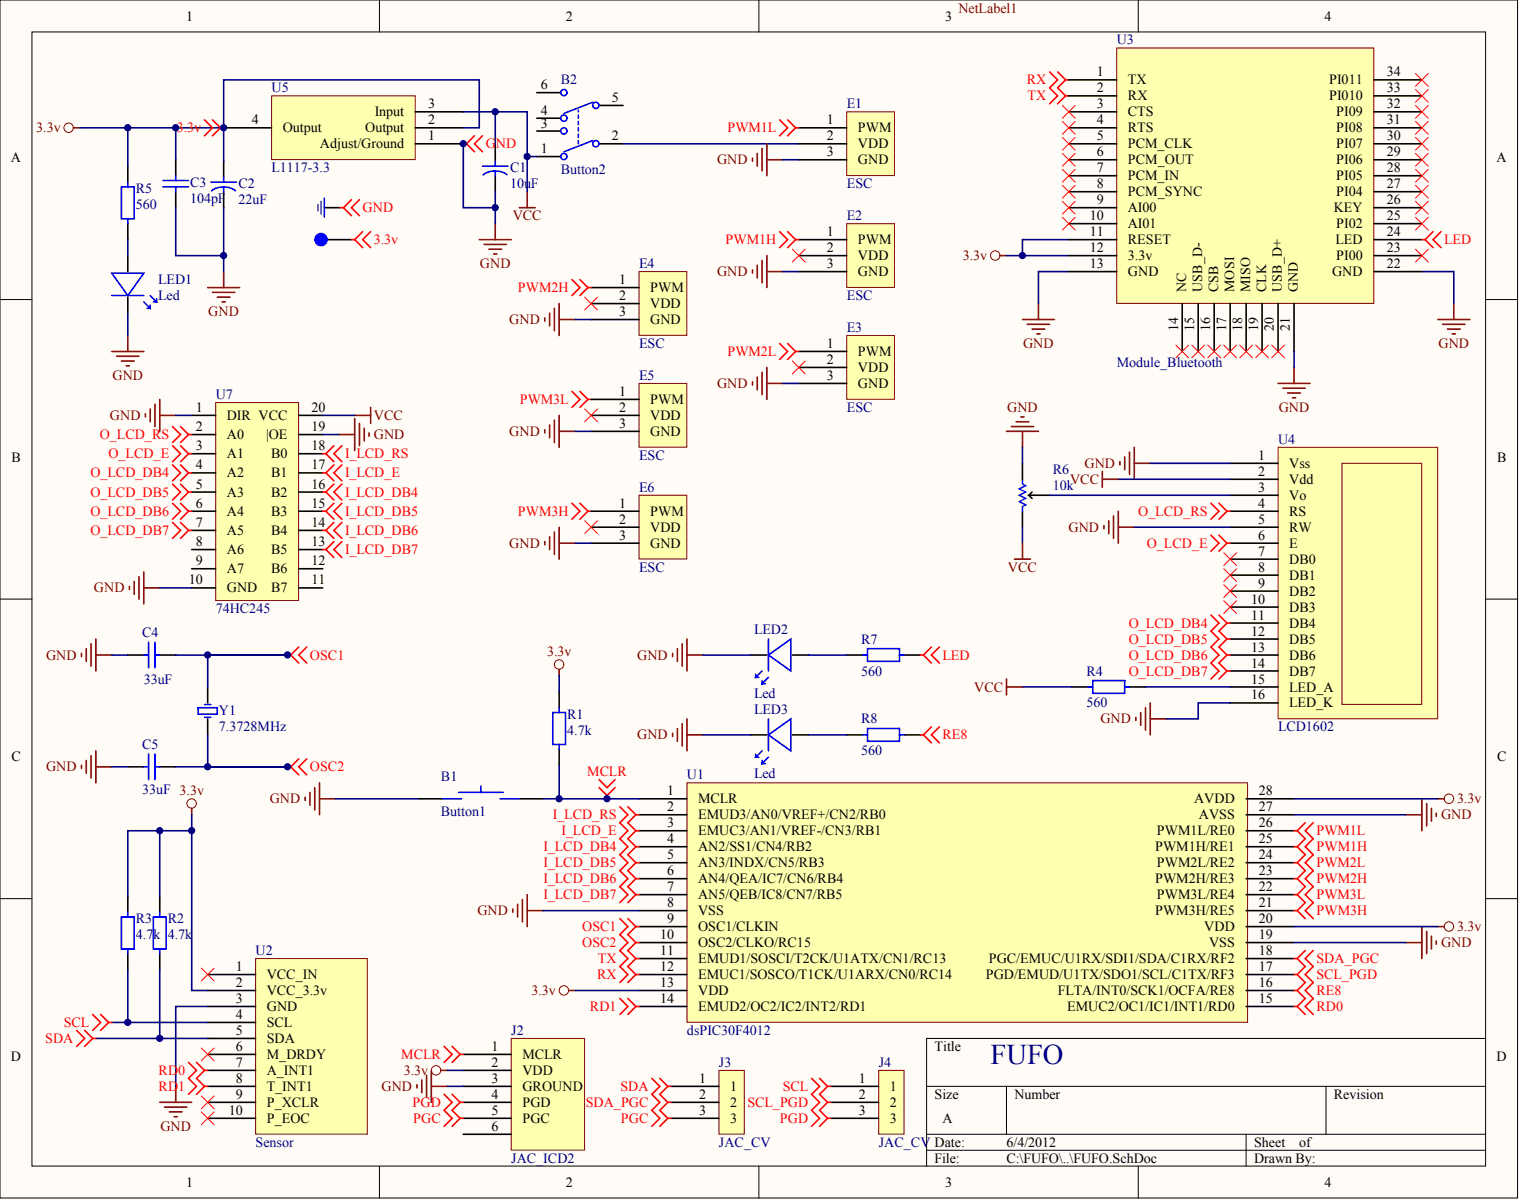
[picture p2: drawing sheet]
<svg xmlns="http://www.w3.org/2000/svg" width="804mm" height="635mm" viewBox="0 0 804 635" stroke-linecap="round" stroke-linejoin="round" font-family="sans-serif">
<defs><g id="words">
<text font-size="15.1" fill="#000080" x="524" y="563">FUFO</text>
<g font-size="7.4">
<text x="99" y="11">1</text>
<text x="299" y="11">2</text>
<text x="500" y="11">3</text>
<text x="701" y="11">4</text>
<text x="580" y="40">1</text>
<text x="733" y="40">34</text>
<text x="286" y="47">6</text>
<text x="597" y="45">TX</text>
<text x="703" y="45">PI011</text>
<text x="324" y="54">5</text>
<text x="580" y="49">2</text>
<text x="597" y="53">RX</text>
<text x="703" y="53">PI010</text>
<text x="733" y="49">33</text>
<text x="226" y="57">3</text>
<text x="580" y="57">3</text>
<text x="733" y="57">32</text>
<text x="133" y="66">4</text>
<text x="198" y="62">Input</text>
<text x="226" y="66">2</text>
<text x="286" y="61">4</text>
<text x="437" y="66">1</text>
<text x="580" y="66">4</text>
<text x="597" y="62">CTS</text>
<text x="707" y="62">PI09</text>
<text x="733" y="66">31</text>
<text x="150" y="70">Output</text>
<text x="193" y="70">Output</text>
<text x="286" y="67">3</text>
<text x="454" y="70">PWM</text>
<text x="597" y="70">RTS</text>
<text x="707" y="70">PI08</text>
<text x="226" y="74">1</text>
<text x="324" y="74">2</text>
<text x="437" y="74">2</text>
<text x="580" y="74">5</text>
<text x="733" y="74">30</text>
<text x="169" y="78">Adjust/Ground</text>
<text x="286" y="81">1</text>
<text x="437" y="83">3</text>
<text x="454" y="78">VDD</text>
<text x="580" y="83">6</text>
<text x="597" y="78">PCM_CLK</text>
<text x="707" y="78">PI07</text>
<text x="733" y="83">29</text>
<text x="6" y="86">A</text>
<text x="454" y="87">GND</text>
<text x="597" y="87">PCM_OUT</text>
<text x="707" y="87">PI06</text>
<text x="792" y="86">A</text>
<text x="580" y="91">7</text>
<text x="597" y="95">PCM_IN</text>
<text x="707" y="95">PI05</text>
<text x="733" y="91">28</text>
<text x="580" y="100">8</text>
<text x="733" y="100">27</text>
<text x="580" y="108">9</text>
<text x="597" y="104">PCM_SYNC</text>
<text x="707" y="104">PI04</text>
<text x="733" y="108">26</text>
<text x="597" y="112">AI00</text>
<text x="706" y="112">KEY</text>
<text x="576" y="116">10</text>
<text x="733" y="116">25</text>
<text x="437" y="125">1</text>
<text x="576" y="125">11</text>
<text x="597" y="121">AI01</text>
<text x="707" y="121">PI02</text>
<text x="733" y="125">24</text>
<text x="454" y="129">PWM</text>
<text x="597" y="129">RESET</text>
<text x="706" y="129">LED</text>
<text x="437" y="133">2</text>
<text x="454" y="138">VDD</text>
<text x="576" y="133">12</text>
<text x="597" y="138">3.3v</text>
<text x="707" y="138">PI00</text>
<text x="733" y="133">23</text>
<text x="437" y="142">3</text>
<text x="576" y="142">13</text>
<text x="733" y="142">22</text>
<text x="454" y="146">GND</text>
<text x="597" y="146">GND</text>
<text x="705" y="146">GND</text>
<text x="328" y="150">1</text>
<text x="344" y="154">PWM</text>
<text x="328" y="159">2</text>
<text x="328" y="167">3</text>
<text x="344" y="163">VDD</text>
<text x="344" y="171">GND</text>
<text x="437" y="184">1</text>
<text x="454" y="188">PWM</text>
<text x="437" y="192">2</text>
<text x="454" y="197">VDD</text>
<text x="437" y="201">3</text>
<text x="328" y="209">1</text>
<text x="454" y="205">GND</text>
<text x="344" y="214">PWM</text>
<text x="104" y="218">1</text>
<text x="165" y="218">20</text>
<text x="328" y="218">2</text>
<text x="104" y="228">2</text>
<text x="120" y="222">DIR VCC</text>
<text x="165" y="228">19</text>
<text x="328" y="226">3</text>
<text x="344" y="222">VDD</text>
<text x="120" y="232">A0</text>
<text x="141" y="232">|OE</text>
<text x="344" y="230">GND</text>
<text x="104" y="238">3</text>
<text x="165" y="238">18</text>
<text x="6" y="244">B</text>
<text x="120" y="242">A1</text>
<text x="143" y="242">B0</text>
<text x="666" y="243">1</text>
<text x="792" y="244">B</text>
<text x="104" y="248">4</text>
<text x="165" y="248">17</text>
<text x="666" y="252">2</text>
<text x="682" y="247">Vss</text>
<text x="120" y="252">A2</text>
<text x="143" y="252">B1</text>
<text x="682" y="256">Vdd</text>
<text x="104" y="258">5</text>
<text x="120" y="263">A3</text>
<text x="143" y="263">B2</text>
<text x="165" y="258">16</text>
<text x="666" y="260">3</text>
<text x="104" y="268">6</text>
<text x="165" y="268">15</text>
<text x="328" y="268">1</text>
<text x="666" y="268">4</text>
<text x="682" y="264">Vo</text>
<text x="120" y="273">A4</text>
<text x="143" y="273">B3</text>
<text x="344" y="273">PWM</text>
<text x="682" y="273">RS</text>
<text x="104" y="279">7</text>
<text x="165" y="279">14</text>
<text x="328" y="277">2</text>
<text x="344" y="281">VDD</text>
<text x="666" y="277">5</text>
<text x="682" y="281">RW</text>
<text x="120" y="283">A5</text>
<text x="143" y="283">B4</text>
<text x="328" y="285">3</text>
<text x="666" y="285">6</text>
<text x="104" y="289">8</text>
<text x="120" y="293">A6</text>
<text x="143" y="293">B5</text>
<text x="165" y="289">13</text>
<text x="344" y="290">GND</text>
<text x="666" y="294">7</text>
<text x="682" y="290">E</text>
<text x="104" y="299">9</text>
<text x="165" y="299">12</text>
<text x="682" y="298">DB0</text>
<text x="120" y="303">A7</text>
<text x="143" y="303">B6</text>
<text x="666" y="302">8</text>
<text x="100" y="309">10</text>
<text x="165" y="309">11</text>
<text x="666" y="311">9</text>
<text x="682" y="306">DB1</text>
<text x="120" y="313">GND</text>
<text x="143" y="313">B7</text>
<text x="682" y="315">DB2</text>
<text x="662" y="319">10</text>
<text x="682" y="323">DB3</text>
<text x="662" y="328">11</text>
<text x="682" y="332">DB4</text>
<text x="662" y="336">12</text>
<text x="682" y="340">DB5</text>
<text x="662" y="344">13</text>
<text x="662" y="353">14</text>
<text x="682" y="349">DB6</text>
<text x="682" y="357">DB7</text>
<text x="662" y="361">15</text>
<text x="682" y="366">LED_A</text>
<text x="662" y="370">16</text>
<text x="682" y="374">LED_K</text>
<text x="6" y="403">C</text>
<text x="792" y="403">C</text>
<text x="353" y="421">1</text>
<text x="369" y="425">MCLR</text>
<text x="632" y="425">AVDD</text>
<text x="666" y="421">28</text>
<text x="353" y="429">2</text>
<text x="666" y="429">27</text>
<text x="353" y="437">3</text>
<text x="369" y="433">EMUD3/AN0/VREF+/CN2/RB0</text>
<text x="634" y="433">AVSS</text>
<text x="666" y="437">26</text>
<text x="369" y="442">EMUC3/AN1/VREF-/CN3/RB1</text>
<text x="612" y="442">PWM1L/RE0</text>
<text x="353" y="446">4</text>
<text x="666" y="446">25</text>
<text x="353" y="454">5</text>
<text x="369" y="450">AN2/SS1/CN4/RB2</text>
<text x="611" y="450">PWM1H/RE1</text>
<text x="666" y="454">24</text>
<text x="369" y="459">AN3/INDX/CN5/RB3</text>
<text x="612" y="459">PWM2L/RE2</text>
<text x="353" y="463">6</text>
<text x="369" y="467">AN4/QEA/IC7/CN6/RB4</text>
<text x="611" y="467">PWM2H/RE3</text>
<text x="666" y="463">23</text>
<text x="353" y="471">7</text>
<text x="666" y="471">22</text>
<text x="353" y="480">8</text>
<text x="369" y="475">AN5/QEB/IC8/CN7/RB5</text>
<text x="612" y="475">PWM3L/RE4</text>
<text x="666" y="480">21</text>
<text x="369" y="484">VSS</text>
<text x="611" y="484">PWM3H/RE5</text>
<text x="353" y="488">9</text>
<text x="666" y="488">20</text>
<text x="349" y="497">10</text>
<text x="369" y="492">OSC1/CLKIN</text>
<text x="637" y="492">VDD</text>
<text x="666" y="497">19</text>
<text x="369" y="501">OSC2/CLKO/RC15</text>
<text x="640" y="501">VSS</text>
<text x="349" y="505">11</text>
<text x="369" y="509">EMUD1/SOSCI/T2CK/U1ATX/CN1/RC13</text>
<text x="523" y="509">PGC/EMUC/U1RX/SDI1/SDA/C1RX/RF2</text>
<text x="666" y="505">18</text>
<text x="125" y="513">1</text>
<text x="349" y="513">12</text>
<text x="666" y="513">17</text>
<text x="125" y="522">2</text>
<text x="141" y="518">VCC_IN</text>
<text x="349" y="522">13</text>
<text x="369" y="518">EMUC1/SOSCO/T1CK/U1ARX/CN0/RC14</text>
<text x="521" y="518">PGD/EMUD/U1TX/SDO1/SCL/C1TX/RF3</text>
<text x="666" y="522">16</text>
<text x="141" y="526">VCC_3.3v</text>
<text x="369" y="526">VDD</text>
<text x="560" y="526">FLTA/INT0/SCK1/OCFA/RE8</text>
<text x="125" y="530">3</text>
<text x="349" y="530">14</text>
<text x="666" y="530">15</text>
<text x="125" y="539">4</text>
<text x="141" y="535">GND</text>
<text x="369" y="535">EMUD2/OC2/IC2/INT2/RD1</text>
<text x="564" y="535">EMUC2/OC1/IC1/INT1/RD0</text>
<text x="141" y="543">SCL</text>
<text x="125" y="547">5</text>
<text x="141" y="551">SDA</text>
<text x="125" y="556">6</text>
<text x="260" y="556">1</text>
<text x="494" y="556">Title</text>
<text x="6" y="561">D</text>
<text x="141" y="560">M_DRDY</text>
<text x="276" y="560">MCLR</text>
<text x="792" y="561">D</text>
<text x="125" y="564">7</text>
<text x="141" y="568">A_INT1</text>
<text x="260" y="564">2</text>
<text x="276" y="568">VDD</text>
<text x="125" y="573">8</text>
<text x="260" y="573">3</text>
<text x="370" y="573">1</text>
<text x="454" y="573">1</text>
<text x="125" y="581">9</text>
<text x="141" y="577">T_INT1</text>
<text x="260" y="581">4</text>
<text x="276" y="577">GROUND</text>
<text x="370" y="581">2</text>
<text x="386" y="577">1</text>
<text x="454" y="581">2</text>
<text x="471" y="577">1</text>
<text x="494" y="581">Size</text>
<text x="537" y="581">Number</text>
<text x="706" y="581">Revision</text>
<text x="141" y="585">P_XCLR</text>
<text x="276" y="585">PGD</text>
<text x="386" y="585">2</text>
<text x="471" y="585">2</text>
<text x="121" y="589">10</text>
<text x="141" y="594">P_EOC</text>
<text x="260" y="589">5</text>
<text x="276" y="594">PGC</text>
<text x="370" y="589">3</text>
<text x="386" y="594">3</text>
<text x="454" y="589">3</text>
<text x="471" y="594">3</text>
<text x="499" y="594">A</text>
<text x="260" y="598">6</text>
<text x="494" y="606">Date:</text>
<text x="532" y="606">6/4/2012</text>
<text x="663" y="606">Sheet</text>
<text x="687" y="606">of</text>
<text x="494" y="615">File:</text>
<text x="532" y="615">C:\FUFO\..\FUFO.SchDoc</text>
<text x="663" y="615">Drawn By:</text>
<text x="99" y="627">1</text>
<text x="299" y="627">2</text>
<text x="500" y="627">3</text>
<text x="701" y="627">4</text>
</g>
<g font-size="7.4" fill="#800000">
<text x="507" y="7">NetLabel1</text>
<text x="19" y="70">3.3v</text>
<text x="379" y="87">GND</text>
<text x="271" y="116">VCC</text>
<text x="509" y="138">3.3v</text>
<text x="254" y="142">GND</text>
<text x="379" y="146">GND</text>
<text x="110" y="167">GND</text>
<text x="269" y="171">GND</text>
<text x="541" y="184">GND</text>
<text x="761" y="184">GND</text>
<text x="59" y="201">GND</text>
<text x="379" y="205">GND</text>
<text x="533" y="218">GND</text>
<text x="676" y="218">GND</text>
<text x="58" y="222">GND</text>
<text x="198" y="222">VCC</text>
<text x="198" y="232">GND</text>
<text x="269" y="230">GND</text>
<text x="574" y="247">GND</text>
<text x="566" y="256">VCC</text>
<text x="565" y="281">GND</text>
<text x="269" y="290">GND</text>
<text x="533" y="302">VCC</text>
<text x="50" y="313">GND</text>
<text x="289" y="347">3.3v</text>
<text x="24" y="349">GND</text>
<text x="337" y="349">GND</text>
<text x="515" y="366">VCC</text>
<text x="582" y="383">GND</text>
<text x="337" y="391">GND</text>
<text x="24" y="408">GND</text>
<text x="143" y="425">GND</text>
<text x="771" y="425">3.3v</text>
<text x="762" y="433">GND</text>
<text x="252" y="484">GND</text>
<text x="771" y="492">3.3v</text>
<text x="762" y="501">GND</text>
<text x="281" y="526">3.3v</text>
<text x="214" y="568">3.3v</text>
<text x="202" y="577">GND</text>
<text x="85" y="598">GND</text>
</g>
<g font-size="7.4" fill="#000080">
<text x="591" y="24">U3</text>
<text x="297" y="45">B2</text>
<text x="144" y="49">U5</text>
<text x="448" y="57">E1</text>
<text x="144" y="91">L1117-3.3</text>
<text x="270" y="91">C1</text>
<text x="297" y="92">Button2</text>
<text x="101" y="99">C3</text>
<text x="126" y="100">C2</text>
<text x="270" y="100">10uF</text>
<text x="448" y="100">ESC</text>
<text x="72" y="102">R5</text>
<text x="101" y="107">104pF</text>
<text x="126" y="108">22uF</text>
<text x="72" y="111">560</text>
<text x="448" y="116">E2</text>
<text x="338" y="142">E4</text>
<text x="84" y="150">LED1</text>
<text x="84" y="159">Led</text>
<text x="448" y="159">ESC</text>
<text x="448" y="176">E3</text>
<text x="338" y="184">ESC</text>
<text x="591" y="194">Module_Bluetooth</text>
<text x="338" y="201">E5</text>
<text x="114" y="211">U7</text>
<text x="448" y="218">ESC</text>
<text x="676" y="235">U4</text>
<text x="338" y="243">ESC</text>
<text x="557" y="251">R6</text>
<text x="338" y="260">E6</text>
<text x="557" y="259">10k</text>
<text x="338" y="302">ESC</text>
<text x="114" y="324">74HC245</text>
<text x="399" y="335">LED2</text>
<text x="75" y="337">C4</text>
<text x="455" y="340">R7</text>
<text x="455" y="357">560</text>
<text x="575" y="357">R4</text>
<text x="76" y="361">33uF</text>
<text x="399" y="369">Led</text>
<text x="399" y="377">LED3</text>
<text x="575" y="374">560</text>
<text x="116" y="378">Y1</text>
<text x="300" y="380">R1</text>
<text x="455" y="383">R8</text>
<text x="116" y="387">7.3728MHz</text>
<text x="300" y="388">4.7k</text>
<text x="676" y="387">LCD1602</text>
<text x="75" y="396">C5</text>
<text x="455" y="399">560</text>
<text x="233" y="413">B1</text>
<text x="363" y="412">U1</text>
<text x="399" y="411">Led</text>
<text x="75" y="420">33uF 3.3v</text>
<text x="233" y="432">Button1</text>
<text x="72" y="488">R3</text>
<text x="89" y="488">R2</text>
<text x="72" y="497">4.7k</text>
<text x="89" y="497">4.7k</text>
<text x="135" y="505">U2</text>
<text x="270" y="547">J2</text>
<text x="363" y="547">dsPIC30F4012</text>
<text x="380" y="564">J3</text>
<text x="465" y="564">J4</text>
<text x="135" y="606">Sensor</text>
<text x="380" y="606">JAC_CV</text>
<text x="465" y="606">JAC_CV</text>
<text x="270" y="615">JAC_ICD2</text>
</g>
<g font-size="7.4" fill="#f00">
<text x="543" y="45">RX</text>
<text x="544" y="53">TX</text>
<text x="94" y="70">3.3v</text>
<text x="385" y="70">PWM1L</text>
<text x="257" y="78">GND</text>
<text x="192" y="112">GND</text>
<text x="198" y="129">3.3v</text>
<text x="384" y="129">PWM1H</text>
<text x="764" y="129">LED</text>
<text x="274" y="154">PWM2H</text>
<text x="385" y="188">PWM2L</text>
<text x="275" y="214">PWM3L</text>
<text x="53" y="232">O_LCD_RS</text>
<text x="57" y="242">O_LCD_E</text>
<text x="183" y="242">I_LCD_RS</text>
<text x="48" y="252">O_LCD_DB4</text>
<text x="183" y="252">I_LCD_E</text>
<text x="48" y="263">O_LCD_DB5</text>
<text x="183" y="263">I_LCD_DB4</text>
<text x="48" y="273">O_LCD_DB6</text>
<text x="183" y="273">I_LCD_DB5</text>
<text x="274" y="273">PWM3H</text>
<text x="602" y="273">O_LCD_RS</text>
<text x="48" y="283">O_LCD_DB7</text>
<text x="183" y="283">I_LCD_DB6</text>
<text x="183" y="293">I_LCD_DB7</text>
<text x="607" y="290">O_LCD_E</text>
<text x="597" y="332">O_LCD_DB4</text>
<text x="597" y="340">O_LCD_DB5</text>
<text x="164" y="349">OSC1</text>
<text x="499" y="349">LED</text>
<text x="597" y="349">O_LCD_DB6</text>
<text x="597" y="357">O_LCD_DB7</text>
<text x="499" y="391">RE8</text>
<text x="164" y="408">OSC2</text>
<text x="311" y="410">MCLR</text>
<text x="292" y="433">I_LCD_RS</text>
<text x="297" y="442">I_LCD_E</text>
<text x="696" y="442">PWM1L</text>
<text x="287" y="450">I_LCD_DB4</text>
<text x="696" y="450">PWM1H</text>
<text x="287" y="459">I_LCD_DB5</text>
<text x="696" y="459">PWM2L</text>
<text x="287" y="467">I_LCD_DB6</text>
<text x="696" y="467">PWM2H</text>
<text x="287" y="475">I_LCD_DB7</text>
<text x="696" y="475">PWM3L</text>
<text x="696" y="484">PWM3H</text>
<text x="308" y="492">OSC1</text>
<text x="308" y="501">OSC2</text>
<text x="316" y="509">TX</text>
<text x="696" y="509">SDA_PGC</text>
<text x="316" y="518">RX</text>
<text x="696" y="518">SCL_PGD</text>
<text x="696" y="526">RE8</text>
<text x="312" y="535">RD1</text>
<text x="696" y="535">RD0</text>
<text x="34" y="543">SCL</text>
<text x="24" y="551">SDA</text>
<text x="212" y="560">MCLR</text>
<text x="84" y="568">RD0</text>
<text x="84" y="577">RD1</text>
<text x="328" y="577">SDA</text>
<text x="414" y="577">SCL</text>
<text x="218" y="585">PGD</text>
<text x="310" y="585">SDA_PGC</text>
<text x="395" y="585">SCL_PGD</text>
<text x="219" y="594">PGC</text>
<text x="328" y="594">PGC</text>
<text x="413" y="594">PGD</text>
</g>
<g font-size="7.3">
<text x="627" y="155" transform="rotate(-90 627 155)">NC</text>
<text x="636" y="155" transform="rotate(-90 636 155)">USB_D-</text>
<text x="644" y="155" transform="rotate(-90 644 155)">CSB</text>
<text x="653" y="155" transform="rotate(-90 653 155)">MOSI</text>
<text x="661" y="155" transform="rotate(-90 661 155)">MISO</text>
<text x="670" y="155" transform="rotate(-90 670 155)">CLK</text>
<text x="678" y="155" transform="rotate(-90 678 155)">USB_D+</text>
<text x="687" y="155" transform="rotate(-90 687 155)">GND</text>
<text x="623" y="175" transform="rotate(-90 623 175)">14</text>
<text x="632" y="175" transform="rotate(-90 632 175)">15</text>
<text x="640" y="175" transform="rotate(-90 640 175)">16</text>
<text x="649" y="175" transform="rotate(-90 649 175)">17</text>
<text x="657" y="175" transform="rotate(-90 657 175)">18</text>
<text x="665" y="175" transform="rotate(-90 665 175)">19</text>
<text x="674" y="175" transform="rotate(-90 674 175)">20</text>
<text x="682" y="175" transform="rotate(-90 682 175)">21</text>
</g>
</g></defs>
<g fill="#fffcf8" stroke="#000" stroke-width=".53">
<path d="M0 0h803v633h-803z"/>
<path d="M17 17h769v600h-769z"/>
</g>
<g fill="none" stroke="#000" stroke-width=".53">
<path d="M201 0v17M401 0v17M602 0v17M0 158h17M786 158h17M0 317h17M786 317h17M0 475h17M786 475h17M786 549h-296v68M490 574h296M532 574v26"/>
<path d="M701 574v26M490 600h296M659 600v17M201 617v17M401 617v17M490 608h296M602 617v17"/>
</g>
<path d="M363 414h297v127h-297z" fill="#ffffb0" stroke="#800000" stroke-width=".53"/>
<g fill="none" stroke="#000" stroke-width=".85">
<path d="M338 422h25M338 431h25M338 439h25M659 422h25M659 431h25M659 439h25M338 448h25M338 456h25M659 448h25M659 456h25M338 465h25M338 473h25"/>
<path d="M659 465h25M659 473h25M338 481h25M338 490h25M338 498h25M659 481h25M659 490h25M659 498h25M338 507h25M338 515h25M659 507h25M659 515h25"/>
<path d="M338 524h25M338 532h25M659 524h25M659 532h25"/>
</g>
<path d="M135 507h59v93h-59z" fill="#ffffb0" stroke="#800000" stroke-width=".53"/>
<path d="M110 515h25M110 524h25M110 532h25M110 541h25M110 549h25M110 557h25M110 566h25M110 574h25M110 583h25M110 591h25" fill="none" stroke="#000" stroke-width=".85"/>
<g fill="#ffffb0" stroke="#800000" stroke-width=".53">
<path d="M676 237h84v143h-84z"/>
<path d="M710 245h42v127h-42z"/>
</g>
<g fill="none" stroke="#000" stroke-width=".85">
<path d="M651 245h25M651 253h25M651 262h25M651 270h25M651 279h25M651 287h25M651 296h25M651 304h25M651 313h25M651 321h25M651 329h25M651 338h25"/>
<path d="M651 346h25M651 355h25M651 363h25M651 372h25"/>
</g>
<path d="M144 51h76v33h-76z" fill="#ffffb0" stroke="#800000" stroke-width=".53"/>
<g fill="none" stroke="#000" stroke-width=".85">
<path d="M220 59h25M284 49h13M317 56h13M118 68h26M220 76h25M220 68h25M262 77v8M284 69h13M284 63h13M317 76h13M68 88v8M93 84v9"/>
<path d="M118 85v9M262 93v8M284 83h13M68 118v9M93 101v9M118 101v9M68 135v9M68 157v9M567 363h8M597 363h9M68 474v8M85 474v8"/>
<path d="M68 504v9M85 504v9"/>
</g>
<g fill="none" stroke="#800000" stroke-width=".53">
<circle cx="36" cy="68" r="2.5"/>
<circle cx="526" cy="135" r="2.5"/>
<circle cx="296" cy="351" r="2.5"/>
<circle cx="101" cy="425" r="2.5"/>
</g>
<g fill="none" stroke="#800000" stroke-width=".85">
<path d="M39 68h3M262 118v9M275 110h8M279 101v9M254 127h16M256 129h12M259 132h6M261 134h2M529 135h3M110 152h17M112 155h12M115 157h7"/>
<path d="M117 160h2M118 144v8M68 177v9M541 169h17M543 171h12M546 174h7M548 177h2M549 160v9M761 169h16M763 171h12M766 174h6M768 177h2"/>
<path d="M769 160v9M59 186h17M62 188h12M64 191h7M67 193h1M597 239v12M600 237v16M592 244v2M595 242v6M600 245h8M296 354v3M101 427v4"/>
<path d="M93 574v9M85 583h16M87 585h12M90 588h6M92 590h2"/>
</g>
<g fill="none" stroke="#f00" stroke-width=".85">
<path d="M555 38l4 4-4 4 4 5-4 4M559 38l5 4M564 42l-5 4 5 5M564 42h1M564 51l-5 4M564 51h1M641 266l4 4-4 5M645 266l4 4M649 270l-4 5M649 270h2M641 283l4 4-4 4M645 283l4 4"/>
<path d="M649 287l-4 4M649 287h2M641 325l4 4-4 5 4 4-4 4 4 4-4 5 4 4-4 4M645 325l4 4M649 329l-4 5 4 4M649 329h2M649 338l-4 4 4 4M649 338h2M649 346l-4 5 4 4M649 346h2M649 355l-4 4M649 355h2"/>
<path d="M328 427l4 4-4 4 4 4-4 4 4 5-4 4 4 4-4 4 4 5-4 4 4 4-4 4M332 427l4 4M336 431l-4 4 4 4M336 431h2M336 439l-4 4 4 5M336 439h2M336 448l-4 4 4 4M336 448h2M336 456l-4 4 4 5M336 456h2M336 465l-4 4 4 4M336 465h2"/>
<path d="M336 473l-4 4M336 473h2M328 503l4 4-4 4 4 4-4 4M332 503l4 4M336 507h2M336 515h2M336 507l-4 4 4 4M336 515l-4 4M684 507h2M684 515h2M686 507l4 4-4 4M686 515l4 4"/>
<path d="M690 503l-4 4M695 503l-5 4 5 4-5 4 5 4"/>
</g>
<g fill="none" stroke="#000080" stroke-width=".85">
<path d="M245 59h34v24h5M262 59v18M42 68h76v17M93 68v16M245 76v34h17M330 76h93M279 83v18M93 110v25h25M118 110v34M262 101v17M532 135h33M565 127h-24v8"/>
<path d="M565 144h-16v16M752 144h17v16M592 253h59M608 245h43M101 431v93h9M110 532h-17v42M51 549h59M59 541h51"/>
</g>
<path d="M647 292l7 7M654 292l-7 7M647 301l7 6M647 309l7 7M647 318l7 6M654 301l-7 6M654 309l-7 7M654 318l-7 6" fill="none" stroke="#f00" stroke-width=".53"/>
<g fill="none" stroke="#00f" stroke-width=".85">
<path d="M306 58v1M314 54l-16 6M306 61v2M306 64v2M306 68v1M306 71v2M306 74v2M314 74l-16 6M64 99h7v17h-7zM68 96v3M86 99h14M86 95h14"/>
<path d="M93 93v2M93 99v2M112 96h13M118 94v2M118 99v2M255 88h14M262 85v3M262 90v3M268 92a11 11 0 0 0-12 0M68 116v2M125 101a11 11 0 0 0-13 0M59 144h17l-8 12z"/>
<path d="M59 156h17M76 160l3 3v-2M79 156l4 4h-2M83 158v2M78 163h1M578 360h17v7h-17zM575 363h3M595 363h2M64 485h7v17h-7zM68 482v3M81 485h7v17h-7zM85 482v3"/>
<path d="M68 502v2M85 502v2"/>
<circle cx="298" cy="49" r="1.6"/>
<circle cx="315" cy="56" r="1.6"/>
<circle cx="298" cy="69" r="1.6"/>
<circle cx="298" cy="62" r="1.6"/>
<circle cx="315" cy="76" r="1.6"/>
<circle cx="298" cy="83" r="1.6"/>
</g>
<path d="M591 25h136v135h-136z" fill="#ffffb0" stroke="#800000" stroke-width=".53"/>
<g fill="none" stroke="#000" stroke-width=".85">
<path d="M565 42h26M565 51h26M565 59h26M727 42h25M727 51h25M727 59h25M565 68h26M565 76h26M727 68h25M727 76h25M565 84h26M565 93h26"/>
<path d="M727 84h25M727 93h25M565 101h26M565 110h26M565 118h26M727 101h25M727 110h25M727 118h25M565 127h26M565 135h26M727 127h25M727 135h25"/>
<path d="M565 144h26M727 144h25M625 160v26M634 160v26M642 160v26M651 160v26M659 160v26M668 160v26M676 160v26M684 160v26M296 366v8M296 396v9"/>
<path d="M221 422h13M275 422h12"/>
</g>
<g fill="none" stroke="#800000" stroke-width=".85">
<path d="M684 194v9M676 203h17M679 205h11M681 208h7M684 210h1M601 379v2M603 377v6M606 374v12M608 372v17M608 380h9M164 419v7M166 416v12"/>
<path d="M169 414v17M161 421v2M169 422h8M744 431h8M752 422v17M755 425v12M757 427v7M760 430v2M761 422h3M274 478v7M276 476v11M279 473v17"/>
<path d="M271 481v1M279 481h8M301 524h3"/>
</g>
<path d="M684 186v8M651 372h-17v8h-17M304 524h34" fill="none" stroke="#000080" stroke-width=".85"/>
<path d="M292 377h7v17h-7zM296 374v3M296 394v2M243 419h23M254 416v3M234 422h10M264 422h11" fill="none" stroke="#00f" stroke-width=".85"/>
<g fill="none" stroke="#800000" stroke-width=".53">
<circle cx="766" cy="422" r="2.5"/>
<circle cx="298" cy="524" r="2.5"/>
</g>
<path d="M270 549h39v59h-39z" fill="#ffffb0" stroke="#800000" stroke-width=".53"/>
<path d="M245 557h25M245 574h25M245 566h25M245 583h25M245 591h25M245 600h25" fill="none" stroke="#000" stroke-width=".85"/>
<path d="M380 566h14v34h-14z" fill="#ffffb0" stroke="#800000" stroke-width=".53"/>
<path d="M355 574h25M355 583h25M355 591h25" fill="none" stroke="#000" stroke-width=".85"/>
<path d="M317 412l4 4 4-4M317 416l4 5M325 416l-4 5M321 421v1M235 553l4 4-4 5M239 553l4 4M243 557l-4 5M243 557h2" fill="none" stroke="#f00" stroke-width=".85"/>
<circle cx="231" cy="566" r="2.5" fill="none" stroke="#800000" stroke-width=".53"/>
<path d="M221 574v1M223 571v7M226 568v12M228 566v17M228 574h9M233 566h4" fill="none" stroke="#800000" stroke-width=".85"/>
<path d="M237 566h8M237 574h8" fill="none" stroke="#000080" stroke-width=".85"/>
<path d="M465 566h13v34h-13z" fill="#ffffb0" stroke="#800000" stroke-width=".53"/>
<path d="M439 574h26M439 583h26M439 591h26" fill="none" stroke="#000" stroke-width=".85"/>
<g fill="none" stroke="#f00" stroke-width=".85">
<path d="M49 536l4 5-4 4M53 536l4 5M41 545l4 4-4 4M45 545l4 4M49 549l-4 4M49 549h2M57 541l-4 4M57 541h2M235 579l4 4-4 4 4 4-4 5M239 579l4 4M345 570l4 4-4 5 4 4-4 4 4 4-4 5M349 570l4 4"/>
<path d="M353 574l-4 5 4 4M353 574h2M429 570l4 4-4 5 4 4-4 4 4 4-4 5M433 570l5 4M438 574l-5 5 5 4M438 574h1M243 583h2M243 591h2M243 591l-4 5M243 583l-4 4 4 4M353 583h2M353 583l-4 4 4 4"/>
<path d="M353 591l-4 5M353 591h2M438 583l-5 4 5 4M438 583h1M438 591h1M438 591l-5 5"/>
</g>
<path d="M684 422h77M684 431h60M287 481h51M684 490h77M684 498h60" fill="none" stroke="#000080" stroke-width=".85"/>
<circle cx="766" cy="490" r="2.5" fill="none" stroke="#800000" stroke-width=".53"/>
<path d="M744 498h8M752 490v17M755 492v12M757 495v7M760 498v1M761 490h3" fill="none" stroke="#800000" stroke-width=".85"/>
<path d="M448 59h25v34h-25z" fill="#ffffb0" stroke="#800000" stroke-width=".53"/>
<path d="M423 68h25M423 76h25M423 84h25" fill="none" stroke="#000" stroke-width=".85"/>
<path d="M448 118h25v34h-25z" fill="#ffffb0" stroke="#800000" stroke-width=".53"/>
<path d="M423 127h25M423 135h25M423 144h25" fill="none" stroke="#000" stroke-width=".85"/>
<path d="M448 177h25v34h-25z" fill="#ffffb0" stroke="#800000" stroke-width=".53"/>
<path d="M423 186h25M423 194h25M423 203h25" fill="none" stroke="#000" stroke-width=".85"/>
<path d="M338 144h25v33h-25z" fill="#ffffb0" stroke="#800000" stroke-width=".53"/>
<g fill="none" stroke="#000" stroke-width=".85">
<path d="M313 152h25M313 160h25M313 169h25M541 245v8M541 270v9M544 262l2 2M546 260l-2 2h11M68 346h8M85 346h8M397 346h9M419 346h9M448 346h8"/>
<path d="M478 346h9M110 363v9M110 380v9M397 389h9M419 389h9M448 389h8M478 389h9M68 405h8M85 405h8"/>
</g>
<g fill="none" stroke="#f00" stroke-width=".85">
<path d="M412 63l5 5-5 4M417 63l4 5M421 68l-4 4M421 68h2M412 122l5 5-5 4M417 122l4 5M421 127l-4 4M421 127h2M752 127h2M754 127l4 4M758 122l-4 5M762 122l-4 5 4 4"/>
<path d="M303 148l4 4-4 4M307 148l4 4M311 152l-4 4M311 152h2M412 182l5 4-5 4M417 182l4 4M421 186l-4 4M421 186h2M303 207l4 4-4 4M307 207l4 4M311 211l-4 4M311 211h2"/>
<path d="M303 266l4 4-4 5M307 266l4 4M311 270l-4 5M311 270h2M152 346h2M154 346l4 5M158 342l-4 4M162 342l-4 4 4 5M487 346h1M488 346l5 5M493 342l-5 4M497 342l-4 4 4 5"/>
<path d="M487 389h1M488 389l5 4M493 384l-5 5M497 384l-4 5 4 4M152 405h2M154 405l4 5M158 401l-4 4M162 401l-4 4 4 5M684 439h2M686 439l4 4-4 5M690 435l-4 4M695 435l-5 4 5 4-5 5 5 4-5 4 5 4-5 5 5 4-5 4 5 4-5 4 5 5"/>
<path d="M684 448h2M684 456h2M686 448l4 4-4 4M686 456l4 4-4 5M684 465h2M684 473h2M686 465l4 4-4 4M686 473l4 4-4 4M328 486l4 4-4 4 4 4-4 5M332 486l4 4M336 490l-4 4 4 4M336 490h2"/>
<path d="M336 498l-4 5M336 498h2M684 481h2M686 481l4 5M690 519l-4 5M695 519l-5 5 5 4-5 4 5 4M328 528l4 4-4 4M332 528l4 4M336 532h2M336 532l-4 4M684 532h2M684 524h2"/>
<path d="M686 532l4 4M686 524l4 4-4 4M100 562l4 4-4 4 4 4-4 5M104 562l4 4M108 574l-4 5M108 566l-4 4 4 4M108 574h2M108 566h2"/>
</g>
<g fill="none" stroke="#00f" stroke-width=".85">
<path d="M79 340v13M82 340v13M406 338v17M76 346h3M82 346h3M400 356v2M403 355l-3 3h1M406 346l12-8v17zM406 358l-3 4v-2M456 346h3M459 343h17v7h-17zM476 346h2"/>
<path d="M105 374h10v4h-10zM108 379h4M108 373h4M403 362h2M79 399v13M82 399v13M400 399v1M403 397l-3 3h1M406 389l12-9v17zM406 380v17M456 389h3M459 385h17v7h-17z"/>
<path d="M476 389h2M76 405h3M82 405h3M403 404h2M406 400l-3 4v-2"/>
</g>
<g fill="none" stroke="#800000" stroke-width=".85">
<path d="M532 228h17M535 226h12M537 223h7M540 220h2M541 228v9M584 278v2M586 275v7M589 273v12M592 270v17M592 279h8M51 338v17M363 338v17"/>
<path d="M43 345v2M46 343v7M48 340v12M51 346h8M356 345v2M358 343v7M361 340v12M363 346h9M48 400v11M51 397v17M356 388v1M358 385v7"/>
<path d="M361 383v11M363 380v17M363 389h9M43 405v1M46 402v7M51 405h8"/>
</g>
<g fill="none" stroke="#000080" stroke-width=".85">
<path d="M68 68v20M118 68v-26h136v26h-9M68 127v8M68 166v11M541 237v8M541 279v8M555 262h96M600 279h51M59 346h9M93 346h59h-42v17M296 357v9M372 346h25"/>
<path d="M428 346h20M541 363h26M606 363h45M110 389v16h42h-59M372 389h25M428 389h20M59 405h9M296 405v17M85 439h16M177 422h44M287 422h51M68 474v-35h17v35"/>
<path d="M68 513v28M85 513v36"/>
</g>
<g fill="none" stroke="#f00" stroke-width=".53">
<path d="M749 39l6 7M755 39l-6 7M562 56l7 7M569 56l-7 7M749 47l6 7M749 56l6 7M755 47l-6 7M755 56l-6 7M562 73l7 6M562 64l7 7M569 73l-7 6M569 64l-7 7"/>
<path d="M749 64l6 7M749 73l6 6M755 64l-6 7M755 73l-6 6M562 98l7 7M562 90l7 6M562 81l7 7M569 98l-7 7M569 90l-7 6M569 81l-7 7M749 81l6 7M749 90l6 6"/>
<path d="M749 98l6 7M755 81l-6 7M755 90l-6 6M755 98l-6 7M562 115l7 7M562 106l7 7M569 115l-7 7M569 106l-7 7M749 115l6 7M749 106l6 7M755 115l-6 7M755 106l-6 7"/>
<path d="M419 132l7 7M426 132l-7 7M749 132l6 7M755 132l-6 7M309 157l7 7M316 157l-7 7M419 191l7 7M426 191l-7 7M622 182l7 7M629 182l-7 7M630 182l7 7M637 182l-7 7"/>
<path d="M639 182l7 7M646 182l-7 7M647 182l7 7M654 182l-7 7M656 182l6 7M662 182l-6 7M664 182l7 7M671 182l-7 7M673 182l6 7M679 182l-6 7M106 512l7 7M113 512l-7 7"/>
<path d="M106 554l7 7M113 554l-7 7M106 579l7 7M113 579l-7 7M106 588l7 7M113 588l-7 7"/>
</g>
<path d="M541 253v3l2 1-4 1 4 2-4 2 4 2-4 1 4 2-2 1v2" fill="none" stroke="#33f" stroke-width=".85"/>
<path d="M338 203h25v33h-25z" fill="#ffffb0" stroke="#800000" stroke-width=".53"/>
<path d="M313 211h25M313 220h25M313 228h25" fill="none" stroke="#000" stroke-width=".85"/>
<path d="M338 262h25v34h-25z" fill="#ffffb0" stroke="#800000" stroke-width=".53"/>
<path d="M173 127h13M313 270h25M313 279h25M313 287h25" fill="none" stroke="#000" stroke-width=".85"/>
<path d="M309 216l7 7M316 216l-7 7M309 275l7 7M316 275l-7 7" fill="none" stroke="#f00" stroke-width=".53"/>
<circle cx="170" cy="127" r="3" fill="#33f" stroke="#00f" stroke-width=".53"/>
<path d="M172 110h8" fill="none" stroke="#000" stroke-width=".85"/>
<path d="M168 108v4M170 106v7M172 105v10" fill="none" stroke="#33f" stroke-width=".85"/>
<g fill="none" stroke="#f00" stroke-width=".85">
<path d="M108 63l4 5-4 4M112 63l5 5M117 68l-5 4M117 68h1M245 76h2M247 76l4 4M251 72l-4 4M255 72l-4 4 4 4M180 110h2M182 110l4 4M186 106l-4 4M190 106l-4 4 4 4"/>
<path d="M186 127h2M188 127l4 4M192 122l-4 5M196 122l-4 5 4 4"/>
</g>
<path d="M114 213h44v105h-44z" fill="#ffffb0" stroke="#800000" stroke-width=".53"/>
<g fill="none" stroke="#000" stroke-width=".85">
<path d="M101 220h13M158 220h13M101 230h13M101 240h13M158 230h13M158 240h13M101 250h13M158 250h13M101 260h13M101 270h13M158 260h13M158 270h13"/>
<path d="M101 280h13M101 291h13M158 280h13M158 291h13M101 301h13M101 311h13M158 301h13M158 311h13"/>
</g>
<g fill="none" stroke="#800000" stroke-width=".85">
<path d="M403 79v11M406 76v17M398 84v1M401 81v7M406 84h8M403 138v12M406 135v17M398 143v1M401 140v7M406 144h8M288 168v2M291 166v6"/>
<path d="M293 163v12M296 160v17M296 169h8M401 199v7M403 197v12M406 194v17M77 219v1M79 216v7M82 214v12M85 220h8M85 211v17M188 220h8"/>
<path d="M196 215v9M296 220v17M398 202v2M406 203h8M179 230h9M188 221v17M190 224v12M193 226v7M195 229v2M288 227v2M291 225v6M293 222v12"/>
<path d="M296 228h8M583 249v9M583 253h9M296 279v17M288 286v2M291 284v7M293 281v12M296 287h8M537 296h8M541 287v9M68 310v2M71 307v7"/>
<path d="M74 305v12M76 302v17M76 311h9M532 359v8M532 363h9"/>
</g>
<path d="M414 84h9M414 144h9M304 169h9M93 220h8M171 220h17M414 203h9M171 230h8M304 228h9M304 287h9M85 311h16" fill="none" stroke="#000080" stroke-width=".85"/>
<g fill="none" stroke="#f00" stroke-width=".85">
<path d="M91 226l4 4-4 4M91 236l4 4-4 4M95 226l5 4M95 236l5 4M100 240h1M100 230l-5 4M100 230h1M100 240l-5 4M171 240h1M172 240l5 4M177 236l-5 4M181 236l-4 4 4 4"/>
<path d="M91 246l4 4-4 4M91 256l4 4-4 4M95 246l5 4M95 256l5 4M100 250h1M100 250l-5 4M171 250h1M172 250l5 4M177 246l-5 4M177 256l-5 4M181 246l-4 4 4 4M181 256l-4 4 4 4"/>
<path d="M91 266l4 4-4 5M91 276l4 4-4 5M95 266l5 4M95 276l5 4M100 260h1M100 270h1M100 260l-5 4M100 270l-5 5M171 260h1M171 270h1M172 260l5 4M172 270l5 5"/>
<path d="M177 266l-5 4M177 276l-5 4M181 266l-4 4 4 5M181 276l-4 4 4 5M100 280h1M100 280l-5 5M171 280h1M171 291h1M172 280l5 5M172 291l5 4M177 286l-5 5M181 286l-4 5 4 4"/>
</g>
<g fill="#000080" stroke="#000080" stroke-width=".53">
<circle cx="68" cy="541" r="1.6"/>
<circle cx="68" cy="68" r="1.6"/>
<circle cx="84" cy="549" r="1.6"/>
<circle cx="84" cy="439" r="1.6"/>
<circle cx="93" cy="68" r="1.6"/>
<circle cx="101" cy="439" r="1.6"/>
<circle cx="110" cy="405" r="1.6"/>
<circle cx="110" cy="346" r="1.6"/>
<circle cx="118" cy="135" r="1.6"/>
<circle cx="118" cy="68" r="1.6"/>
<circle cx="152" cy="405" r="1.6"/>
<circle cx="152" cy="346" r="1.6"/>
<circle cx="245" cy="76" r="1.6"/>
<circle cx="262" cy="110" r="1.6"/>
<circle cx="262" cy="59" r="1.6"/>
<circle cx="279" cy="83" r="1.6"/>
<circle cx="296" cy="422" r="1.6"/>
<circle cx="321" cy="422" r="1.6"/>
<circle cx="541" cy="135" r="1.6"/>
</g>
<use href="#words"/>
</svg>
